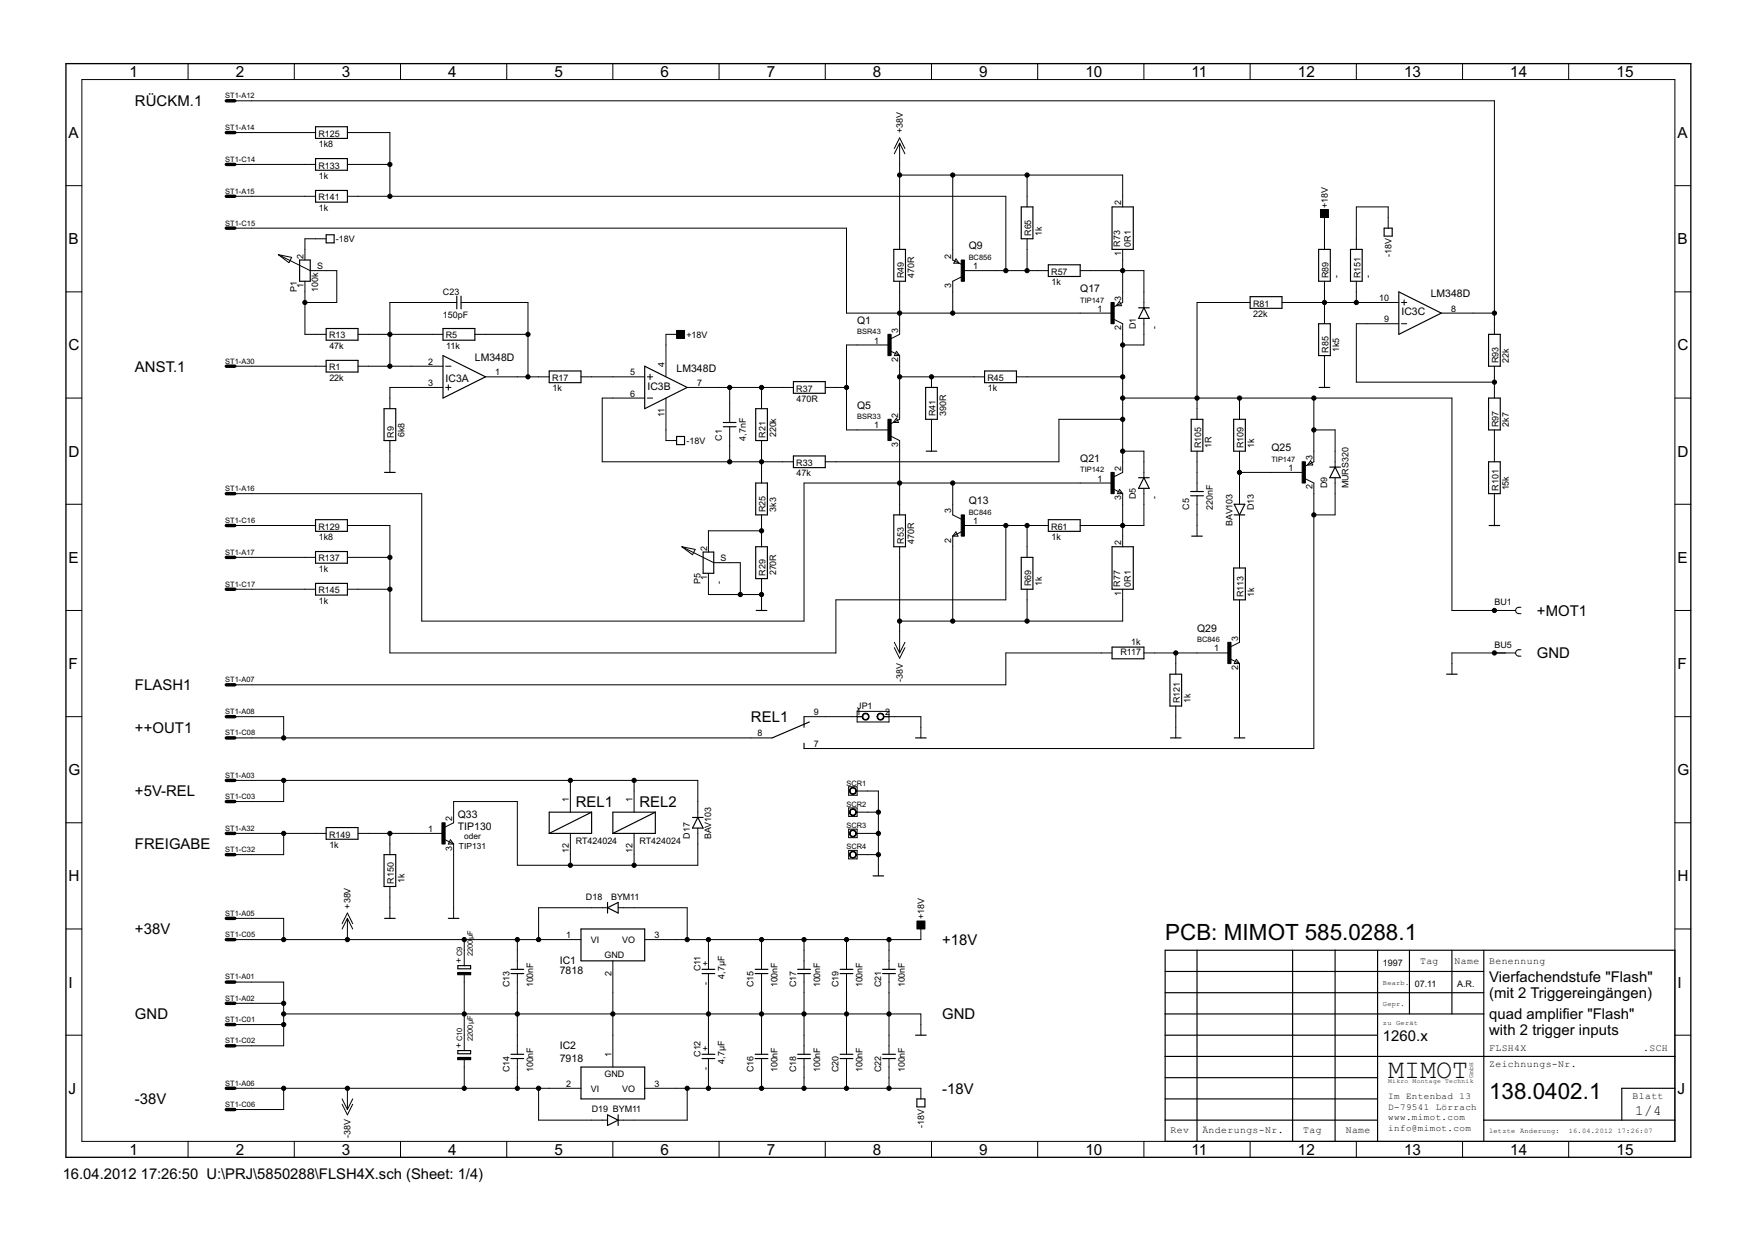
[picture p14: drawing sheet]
<svg xmlns="http://www.w3.org/2000/svg" width="420mm" height="297mm" viewBox="0 0 420 297" stroke-linecap="round" stroke-linejoin="round" font-family="sans-serif">
<defs><g id="words">
<text font-size="7.2" x="332" y="257.7">MIMOT</text>
<g font-size="6">
<text x="278.6" y="224.7">PCB: MIMOT 585.0288.1</text>
<text x="356.1" y="262.8">138.0402.1</text>
</g>
<g font-size="4.1">
<text x="31" y="18.4">1</text>
<text x="56.4" y="18.4">2</text>
<text x="81.8" y="18.4">3</text>
<text x="107.2" y="18.4">4</text>
<text x="132.6" y="18.4">5</text>
<text x="158" y="18.4">6</text>
<text x="183.4" y="18.4">7</text>
<text x="208.8" y="18.4">8</text>
<text x="234.2" y="18.4">9</text>
<text x="259.6" y="18.4">10</text>
<text x="285" y="18.4">11</text>
<text x="310.3" y="18.4">12</text>
<text x="335.7" y="18.4">13</text>
<text x="361.1" y="18.4">14</text>
<text x="386.5" y="18.4">15</text>
<text x="16.4" y="33">A</text>
<text x="401.1" y="33">A</text>
<text x="16.4" y="58.4">B</text>
<text x="401.1" y="58.4">B</text>
<text x="16.4" y="83.8">C</text>
<text x="401.1" y="83.8">C</text>
<text x="16.4" y="109.2">D</text>
<text x="401.1" y="109.2">D</text>
<text x="16.4" y="134.6">E</text>
<text x="401.1" y="134.6">E</text>
<text x="16.4" y="160">F</text>
<text x="401.1" y="160">F</text>
<text x="16.4" y="185.4">G</text>
<text x="401.1" y="185.4">G</text>
<text x="16.4" y="210.8">H</text>
<text x="401.1" y="210.8">H</text>
<text x="16.4" y="236.2">I</text>
<text x="401.1" y="236.2">I</text>
<text x="16.4" y="261.6">J</text>
<text x="401.1" y="261.6">J</text>
<text x="31" y="276.2">1</text>
<text x="56.4" y="276.2">2</text>
<text x="81.8" y="276.2">3</text>
<text x="107.2" y="276.2">4</text>
<text x="132.6" y="276.2">5</text>
<text x="158" y="276.2">6</text>
<text x="183.4" y="276.2">7</text>
<text x="208.8" y="276.2">8</text>
<text x="234.2" y="276.2">9</text>
<text x="259.6" y="276.2">10</text>
<text x="285" y="276.2">11</text>
<text x="310.3" y="276.2">12</text>
<text x="335.7" y="276.2">13</text>
<text x="361.1" y="276.2">14</text>
<text x="386.5" y="276.2">15</text>
</g>
<g font-size="4">
<text x="32.3" y="25.4">RÜCKM.1</text>
<text x="32.3" y="88.9">ANST.1</text>
<text x="367.5" y="147.3">+MOT1</text>
<text x="367.5" y="157.4">GND</text>
<text x="32.3" y="165.1">FLASH1</text>
<text x="179.6" y="172.7">REL1</text>
<text x="32.3" y="175.2">++OUT1</text>
<text x="32.3" y="190.4">+5V-REL</text>
<text x="137.7" y="193">REL1</text>
<text x="152.9" y="193">REL2</text>
<text x="32.3" y="203.1">FREIGABE</text>
<text x="32.3" y="223.5">+38V</text>
<text x="225.3" y="226">+18V</text>
<text x="356.1" y="234.9">Vierfachendstufe &quot;Flash&quot;</text>
<text x="356.1" y="238.7">(mit 2 Triggereingängen)</text>
<text x="32.3" y="243.8">GND</text>
<text x="225.3" y="243.8">GND</text>
<text x="356.1" y="243.8">quad amplifier &quot;Flash&quot;</text>
<text x="330.7" y="248.9">1260.x</text>
<text x="356.1" y="247.6">with 2 trigger inputs</text>
<text x="225.3" y="261.6">-18V</text>
<text x="32.3" y="264.1">-38V</text>
<text x="15" y="282">16.04.2012 17:26:50 U:\PRJ\5850288\FLSH4X.sch (Sheet: 1/4)</text>
</g>
<text font-size="3.8" x="391" y="266.6">1/4</text>
<g font-size="2.8">
<text x="231.6" y="59.7">Q9</text>
<text x="258.3" y="69.8">Q17</text>
<text x="342.1" y="71.1">LM348D</text>
<text x="205" y="77.4">Q1</text>
<text x="335.1" y="75.4">IC3C</text>
<text x="113.6" y="86.3">LM348D</text>
<text x="161.8" y="88.9">LM348D</text>
<text x="106.6" y="91.4">IC3A</text>
<text x="154.8" y="93.2">IC3B</text>
<text x="205" y="97.7">Q5</text>
<text x="304" y="107.9">Q25</text>
<text x="258.3" y="110.4">Q21</text>
<text x="231.6" y="120.6">Q13</text>
<text x="286.3" y="151.1">Q29</text>
<text x="109.5" y="195.5">Q33</text>
<text x="109.5" y="198.6">TIP130</text>
<text x="133.9" y="233">7818</text>
<text x="133.9" y="230.4">IC1</text>
<text x="133.9" y="250.8">IC2</text>
<text x="133.9" y="253.9">7918</text>
</g>
<g font-size="2.6">
<text x="339.6" y="230.4">Tag</text>
<text x="347.8" y="230.4">Name</text>
<text x="356.1" y="230.4">Benennung</text>
<text x="356.1" y="251.4">FLSH4X</text>
<text x="392.9" y="251.4">.SCH</text>
<text x="356.1" y="255.2">Zeichnungs-Nr.</text>
<text x="390.4" y="262.8">Blatt</text>
<text x="279.9" y="271.1">Rev</text>
<text x="287.5" y="271.1">Änderungs-Nr.</text>
<text x="311.7" y="271.1">Tag</text>
<text x="321.8" y="271.1">Name</text>
</g>
<g font-size="2.5">
<text x="332" y="262.8">Im Entenbad 13</text>
<text x="332" y="265.4">D-79541 Lörrach</text>
<text x="332" y="267.9">www.mimot.com</text>
<text x="332" y="270.4">info@mimot.com</text>
</g>
<g font-size="2.4">
<text x="76.1" y="32.7">R125</text>
<text x="76.2" y="35.2">1k8</text>
<text x="215.9" y="31.9" transform="rotate(-90 215.9 31.9)">+38V</text>
<text x="76.1" y="40.3">R133</text>
<text x="76.1" y="47.9">R141</text>
<text x="76.2" y="42.8">1k</text>
<text x="76.2" y="50.4">1k</text>
<text x="268.1" y="49.1" transform="rotate(-90 268.1 49.1)">2</text>
<text x="317.5" y="49.7" transform="rotate(-90 317.5 49.7)">+18V</text>
<text x="80.3" y="57.9">-18V</text>
<text x="246.6" y="56.4" transform="rotate(-90 246.6 56.4)">R65</text>
<text x="249.1" y="56.4" transform="rotate(-90 249.1 56.4)">1k</text>
<text x="267.8" y="59" transform="rotate(-90 267.8 59)">R73</text>
<text x="270.4" y="59" transform="rotate(-90 270.4 59)">0R1</text>
<text x="72.6" y="61.8" transform="rotate(-90 72.6 61.8)">2</text>
<text x="75.8" y="64.4">S</text>
<text x="227.5" y="61.8" transform="rotate(-90 227.5 61.8)">2</text>
<text x="232.7" y="64.4">1</text>
<text x="251.4" y="65.7">R57</text>
<text x="268.1" y="61.2" transform="rotate(-90 268.1 61.2)">1</text>
<text x="332.7" y="61.4" transform="rotate(-90 332.7 61.4)">-18V</text>
<text x="71" y="69.8" transform="rotate(-90 71 69.8)">P1</text>
<text x="72.6" y="68.8" transform="rotate(-90 72.6 68.8)">1</text>
<text x="76.1" y="69.8" transform="rotate(-90 76.1 69.8)">100k</text>
<text x="105.9" y="70.4">C23</text>
<text x="216.1" y="66.6" transform="rotate(-90 216.1 66.6)">R49</text>
<text x="218.6" y="66.5" transform="rotate(-90 218.6 66.5)">470R</text>
<text x="227.5" y="68.8" transform="rotate(-90 227.5 68.8)">3</text>
<text x="251.5" y="68.2">1k</text>
<text x="268.1" y="72" transform="rotate(-90 268.1 72)">3</text>
<text x="317.7" y="66.6" transform="rotate(-90 317.7 66.6)">R89</text>
<text x="320.2" y="66.5" transform="rotate(-90 320.2 66.5)">-</text>
<text x="325.3" y="66.6" transform="rotate(-90 325.3 66.6)">R151</text>
<text x="327.8" y="66.5" transform="rotate(-90 327.8 66.5)">-</text>
<text x="329.8" y="72">10</text>
<text x="105.9" y="76.2">150pF</text>
<text x="262.4" y="74.5">1</text>
<text x="299.6" y="73.3">R81</text>
<text x="299.7" y="75.8">22k</text>
<text x="331" y="77.1">9</text>
<text x="347" y="74.5">8</text>
<text x="78.7" y="80.9">R13</text>
<text x="78.8" y="83.5">47k</text>
<text x="106.6" y="80.9">R5</text>
<text x="106.7" y="83.5">11k</text>
<text x="164.1" y="80.7">+18V</text>
<text x="209.1" y="82.2">1</text>
<text x="214.8" y="79.6" transform="rotate(-90 214.8 79.6)">3</text>
<text x="268.1" y="79" transform="rotate(-90 268.1 79)">2</text>
<text x="271.7" y="78.7" transform="rotate(-90 271.7 78.7)">D1</text>
<text x="276.7" y="78.7" transform="rotate(-90 276.7 78.7)">-</text>
<text x="78.7" y="88.6">R1</text>
<text x="102.4" y="87.2">2</text>
<text x="118.4" y="89.8">1</text>
<text x="150.7" y="89.8">5</text>
<text x="158.9" y="87.8" transform="rotate(-90 158.9 87.8)">4</text>
<text x="214.8" y="86.6" transform="rotate(-90 214.8 86.6)">2</text>
<text x="317.7" y="84.4" transform="rotate(-90 317.7 84.4)">R85</text>
<text x="320.2" y="84.3" transform="rotate(-90 320.2 84.3)">1k5</text>
<text x="358.3" y="86.9" transform="rotate(-90 358.3 86.9)">R93</text>
<text x="360.8" y="86.8" transform="rotate(-90 360.8 86.8)">22k</text>
<text x="78.8" y="91.1">22k</text>
<text x="102.4" y="92.3">3</text>
<text x="132" y="91.1">R17</text>
<text x="132.1" y="93.6">1k</text>
<text x="150.7" y="94.9">6</text>
<text x="166.7" y="92.3">7</text>
<text x="190.4" y="93.6">R37</text>
<text x="236.1" y="91.1">R45</text>
<text x="236.2" y="93.6">1k</text>
<text x="158.9" y="99.7" transform="rotate(-90 158.9 99.7)">11</text>
<text x="190.5" y="96.1">470R</text>
<text x="214.8" y="99.9" transform="rotate(-90 214.8 99.9)">2</text>
<text x="223.7" y="99.6" transform="rotate(-90 223.7 99.6)">R41</text>
<text x="226.2" y="99.5" transform="rotate(-90 226.2 99.5)">390R</text>
<text x="94.2" y="104.7" transform="rotate(-90 94.2 104.7)">R9</text>
<text x="96.7" y="104.6" transform="rotate(-90 96.7 104.6)">6k8</text>
<text x="164.1" y="106.1">-18V</text>
<text x="172.6" y="105.4" transform="rotate(-90 172.6 105.4)">C1</text>
<text x="178.3" y="105.4" transform="rotate(-90 178.3 105.4)">4,7nF</text>
<text x="183.1" y="104.7" transform="rotate(-90 183.1 104.7)">R21</text>
<text x="185.6" y="104.6" transform="rotate(-90 185.6 104.6)">220k</text>
<text x="209.1" y="102.5">1</text>
<text x="214.8" y="106.9" transform="rotate(-90 214.8 106.9)">3</text>
<text x="287.2" y="107.2" transform="rotate(-90 287.2 107.2)">R105</text>
<text x="289.7" y="107.1" transform="rotate(-90 289.7 107.1)">1R</text>
<text x="297.4" y="107.2" transform="rotate(-90 297.4 107.2)">R109</text>
<text x="299.9" y="107.1" transform="rotate(-90 299.9 107.1)">1k</text>
<text x="358.3" y="102.1" transform="rotate(-90 358.3 102.1)">R97</text>
<text x="360.8" y="102.1" transform="rotate(-90 360.8 102.1)">2k7</text>
<text x="190.4" y="111.4">R33</text>
<text x="190.5" y="113.9">47k</text>
<text x="268.1" y="112.6" transform="rotate(-90 268.1 112.6)">2</text>
<text x="308.1" y="112.6">1</text>
<text x="313.8" y="110.1" transform="rotate(-90 313.8 110.1)">3</text>
<text x="262.4" y="115.2">1</text>
<text x="268.1" y="119.6" transform="rotate(-90 268.1 119.6)">3</text>
<text x="271.7" y="119.3" transform="rotate(-90 271.7 119.3)">D5</text>
<text x="276.7" y="119.3" transform="rotate(-90 276.7 119.3)">-</text>
<text x="313.8" y="117.1" transform="rotate(-90 313.8 117.1)">2</text>
<text x="317.4" y="116.8" transform="rotate(-90 317.4 116.8)">D9</text>
<text x="322.4" y="116.8" transform="rotate(-90 322.4 116.8)">MURS320</text>
<text x="358.3" y="117.4" transform="rotate(-90 358.3 117.4)">R101</text>
<text x="360.8" y="117.3" transform="rotate(-90 360.8 117.3)">15k</text>
<text x="183.1" y="122.5" transform="rotate(-90 183.1 122.5)">R25</text>
<text x="185.6" y="122.4" transform="rotate(-90 185.6 122.4)">3k3</text>
<text x="227.5" y="122.8" transform="rotate(-90 227.5 122.8)">3</text>
<text x="232.7" y="125.3">1</text>
<text x="284.3" y="121.9" transform="rotate(-90 284.3 121.9)">C5</text>
<text x="290.1" y="121.9" transform="rotate(-90 290.1 121.9)">220nF</text>
<text x="294.8" y="125.7" transform="rotate(-90 294.8 125.7)">BAV103</text>
<text x="299.8" y="122" transform="rotate(-90 299.8 122)">D13</text>
<text x="76.1" y="126.7">R129</text>
<text x="76.2" y="129.2">1k8</text>
<text x="169.1" y="131.7" transform="rotate(-90 169.1 131.7)">2</text>
<text x="216.1" y="130.1" transform="rotate(-90 216.1 130.1)">R53</text>
<text x="218.6" y="130" transform="rotate(-90 218.6 130)">470R</text>
<text x="227.5" y="129.8" transform="rotate(-90 227.5 129.8)">2</text>
<text x="251.4" y="126.7">R61</text>
<text x="251.5" y="129.2">1k</text>
<text x="268.1" y="130.4" transform="rotate(-90 268.1 130.4)">2</text>
<text x="76.1" y="134.3">R137</text>
<text x="76.2" y="136.8">1k</text>
<text x="172.3" y="134.2">S</text>
<text x="183.1" y="137.7" transform="rotate(-90 183.1 137.7)">R29</text>
<text x="185.6" y="137.6" transform="rotate(-90 185.6 137.6)">270R</text>
<text x="76.1" y="141.9">R145</text>
<text x="167.5" y="139.7" transform="rotate(-90 167.5 139.7)">P5</text>
<text x="169.1" y="138.7" transform="rotate(-90 169.1 138.7)">1</text>
<text x="172.6" y="139.7" transform="rotate(-90 172.6 139.7)">-</text>
<text x="246.6" y="140.2" transform="rotate(-90 246.6 140.2)">R69</text>
<text x="249.1" y="140.2" transform="rotate(-90 249.1 140.2)">1k</text>
<text x="267.8" y="140.3" transform="rotate(-90 267.8 140.3)">R77</text>
<text x="268.1" y="142.5" transform="rotate(-90 268.1 142.5)">1</text>
<text x="270.4" y="140.3" transform="rotate(-90 270.4 140.3)">0R1</text>
<text x="297.4" y="142.8" transform="rotate(-90 297.4 142.8)">R113</text>
<text x="299.9" y="142.7" transform="rotate(-90 299.9 142.7)">1k</text>
<text x="76.2" y="144.4">1k</text>
<text x="357.4" y="144.7">BU1</text>
<text x="270.5" y="154.2">1k</text>
<text x="290.4" y="155.8">1</text>
<text x="296.1" y="153.3" transform="rotate(-90 296.1 153.3)">3</text>
<text x="357.4" y="154.9">BU5</text>
<text x="267.9" y="156.7">R117</text>
<text x="296.1" y="160.2" transform="rotate(-90 296.1 160.2)">2</text>
<text x="215.9" y="163" transform="rotate(-90 215.9 163)">-38V</text>
<text x="194.6" y="171">9</text>
<text x="204.7" y="171">1</text>
<text x="205" y="169.6">JP1</text>
<text x="211.7" y="171">2</text>
<text x="282.1" y="168.2" transform="rotate(-90 282.1 168.2)">R121</text>
<text x="284.7" y="168.1" transform="rotate(-90 284.7 168.1)">1k</text>
<text x="181.1" y="176.1">8</text>
<text x="194.6" y="178.7">7</text>
<text x="136.1" y="191.9" transform="rotate(-90 136.1 191.9)">1</text>
<text x="151.3" y="191.9" transform="rotate(-90 151.3 191.9)">1</text>
<text x="108.1" y="196.4" transform="rotate(-90 108.1 196.4)">2</text>
<text x="78.7" y="200.3">R149</text>
<text x="78.8" y="202.8">1k</text>
<text x="102.4" y="199">1</text>
<text x="108.1" y="203.4" transform="rotate(-90 108.1 203.4)">3</text>
<text x="137.7" y="201.9">RT424024</text>
<text x="152.9" y="201.9">RT424024</text>
<text x="165" y="200.6" transform="rotate(-90 165 200.6)">D17</text>
<text x="170.1" y="200.6" transform="rotate(-90 170.1 200.6)">BAV103</text>
<text x="136.1" y="204" transform="rotate(-90 136.1 204)">12</text>
<text x="151.3" y="204" transform="rotate(-90 151.3 204)">12</text>
<text x="94.2" y="211.3" transform="rotate(-90 94.2 211.3)">R150</text>
<text x="96.7" y="211.3" transform="rotate(-90 96.7 211.3)">1k</text>
<text x="140.1" y="215.2">D18</text>
<text x="146.1" y="215.2">BYM11</text>
<text x="83.8" y="217.3" transform="rotate(-90 83.8 217.3)">+38V</text>
<text x="221" y="219.9" transform="rotate(-90 221 219.9)">+18V</text>
<text x="135.4" y="224.4">1</text>
<text x="141.3" y="225.5">VI</text>
<text x="148.8" y="225.5">VO</text>
<text x="156.5" y="224.4">3</text>
<text x="110.4" y="230.3" transform="rotate(-90 110.4 230.3)">+</text>
<text x="144.5" y="229">GND</text>
<text x="146.2" y="233.3" transform="rotate(-90 146.2 233.3)">2</text>
<text x="167.5" y="232.3" transform="rotate(-90 167.5 232.3)">C11</text>
<text x="169.4" y="231.1" transform="rotate(-90 169.4 231.1)">+</text>
<text x="330.7" y="231.1">1997</text>
<text x="121.8" y="236.2" transform="rotate(-90 121.8 236.2)">C13</text>
<text x="127.5" y="236.2" transform="rotate(-90 127.5 236.2)">100nF</text>
<text x="169.4" y="235.6" transform="rotate(-90 169.4 235.6)">-</text>
<text x="173.2" y="234" transform="rotate(-90 173.2 234)">4,7µF</text>
<text x="180.2" y="236.2" transform="rotate(-90 180.2 236.2)">C15</text>
<text x="185.9" y="236.2" transform="rotate(-90 185.9 236.2)">100nF</text>
<text x="190.4" y="236.2" transform="rotate(-90 190.4 236.2)">C17</text>
<text x="196.1" y="236.2" transform="rotate(-90 196.1 236.2)">100nF</text>
<text x="200.5" y="236.2" transform="rotate(-90 200.5 236.2)">C19</text>
<text x="206.3" y="236.2" transform="rotate(-90 206.3 236.2)">100nF</text>
<text x="210.7" y="236.2" transform="rotate(-90 210.7 236.2)">C21</text>
<text x="216.4" y="236.2" transform="rotate(-90 216.4 236.2)">100nF</text>
<text x="338.3" y="236.2">07.11</text>
<text x="348.5" y="236.2">A.R.</text>
<text x="110.4" y="250.6" transform="rotate(-90 110.4 250.6)">+</text>
<text x="169.4" y="251.4" transform="rotate(-90 169.4 251.4)">+</text>
<text x="121.8" y="256.5" transform="rotate(-90 121.8 256.5)">C14</text>
<text x="127.5" y="256.5" transform="rotate(-90 127.5 256.5)">100nF</text>
<text x="144.5" y="257.5">GND</text>
<text x="146.2" y="252.9" transform="rotate(-90 146.2 252.9)">1</text>
<text x="167.5" y="252.8" transform="rotate(-90 167.5 252.8)">C12</text>
<text x="169.4" y="255.9" transform="rotate(-90 169.4 255.9)">-</text>
<text x="173.2" y="254.4" transform="rotate(-90 173.2 254.4)">4,7µF</text>
<text x="180.2" y="256.5" transform="rotate(-90 180.2 256.5)">C16</text>
<text x="185.9" y="256.5" transform="rotate(-90 185.9 256.5)">100nF</text>
<text x="190.4" y="256.5" transform="rotate(-90 190.4 256.5)">C18</text>
<text x="196.1" y="256.5" transform="rotate(-90 196.1 256.5)">100nF</text>
<text x="200.5" y="256.5" transform="rotate(-90 200.5 256.5)">C20</text>
<text x="206.3" y="256.5" transform="rotate(-90 206.3 256.5)">100nF</text>
<text x="210.7" y="256.5" transform="rotate(-90 210.7 256.5)">C22</text>
<text x="216.4" y="256.5" transform="rotate(-90 216.4 256.5)">100nF</text>
<text x="135.4" y="259.9">2</text>
<text x="141.3" y="261">VI</text>
<text x="148.8" y="261">VO</text>
<text x="156.5" y="259.9">3</text>
<text x="141.5" y="266">D19 BYM11</text>
<text x="221" y="269.7" transform="rotate(-90 221 269.7)">-18V</text>
<text x="83.8" y="272.2" transform="rotate(-90 83.8 272.2)">-38V</text>
</g>
<g font-size="2.2">
<text x="109.7" y="203.1">TIP131</text>
<text x="111" y="200.6">oder</text>
</g>
<g font-size="2">
<text x="53.9" y="23.5">ST1-A12</text>
<text x="53.9" y="31.1">ST1-A14</text>
<text x="53.9" y="38.7">ST1-C14</text>
<text x="53.9" y="46.3">ST1-A15</text>
<text x="53.9" y="53.9">ST1-C15</text>
<text x="231.6" y="62.2">BC856</text>
<text x="258.3" y="72.4">TIP147</text>
<text x="205" y="80">BSR43</text>
<text x="53.9" y="87">ST1-A30</text>
<text x="205" y="100.3">BSR33</text>
<text x="258.3" y="113">TIP142</text>
<text x="304" y="110.4">TIP147</text>
<text x="53.9" y="117.4">ST1-A16</text>
<text x="53.9" y="125.1">ST1-C16</text>
<text x="231.6" y="123.1">BC846</text>
<text x="53.9" y="132.7">ST1-A17</text>
<text x="53.9" y="140.3">ST1-C17</text>
<text x="286.3" y="153.6">BC846</text>
<text x="53.9" y="163.1">ST1-A07</text>
<text x="53.9" y="170.8">ST1-A08</text>
<text x="53.9" y="175.8">ST1-C08</text>
<text x="53.9" y="186">ST1-A03</text>
<text x="53.9" y="191.1">ST1-C03</text>
<text x="202.4" y="187.9">SCR1</text>
<text x="202.4" y="193">SCR2</text>
<text x="53.9" y="198.7">ST1-A32</text>
<text x="53.9" y="203.8">ST1-C32</text>
<text x="202.4" y="198.1">SCR3</text>
<text x="202.4" y="203.1">SCR4</text>
<text x="53.9" y="219">ST1-A05</text>
<text x="53.9" y="224.1">ST1-C05</text>
<text x="110.5" y="228.7" transform="rotate(-90 110.5 228.7)">C9</text>
<text x="113.1" y="228.7" transform="rotate(-90 113.1 228.7)">2200µF</text>
<text x="53.9" y="234.3">ST1-A01</text>
<text x="53.9" y="239.3">ST1-A02</text>
<text x="53.9" y="244.4">ST1-C01</text>
<text x="53.9" y="249.5">ST1-C02</text>
<text x="110.5" y="249" transform="rotate(-90 110.5 249)">C10</text>
<text x="113.1" y="249" transform="rotate(-90 113.1 249)">2200µF</text>
<text x="53.9" y="259.7">ST1-A06</text>
<text x="53.9" y="264.7">ST1-C06</text>
</g>
<g font-size="1.9">
<text x="330.7" y="235.5">Bearb.</text>
<text x="330.7" y="240.6">Gepr.</text>
<text x="330.7" y="245">zu Gerät</text>
<text x="356.1" y="271.1">letzte Änderung:</text>
<text x="375.1" y="271.1">16.04.2012 17:26:07</text>
</g>
<g font-size="1.7">
<text x="352.3" y="257.9" transform="rotate(-90 352.3 257.9)">GmbH</text>
<text x="332" y="259">Mikro Montage Technik</text>
</g>
</g></defs>
<g fill="#000" stroke="#000" stroke-width=".24">
<path d="M19.6 19v254zM45 15.2v3.8zM70.4 15.2v3.8zM95.8 15.2v3.8zM121.2 15.2v3.8zM146.6 15.2v3.8zM172 15.2v3.8zM197.4 15.2v3.8zM222.7 15.2v3.8zM248.1 15.2v3.8zM273.5 15.2v3.8zM298.9 15.2v3.8z"/>
<path d="M324.3 15.2v3.8zM349.7 15.2v3.8zM375.1 15.2v3.8zM19.6 19h380.9zM55.1 24.1h5.1zM55.1 31.7h5.1zM55.1 39.3h5.1zM60.2 31.7h12.7zM60.2 39.3h12.7zM60.2 24.1h297.2zM72.9 31.7h2.6zM72.9 39.3h2.6z"/>
<path d="M83.1 31.7h2.5zM83.1 39.3h2.5zM85.6 31.7h7.6zM85.6 39.3h7.6zM93.2 31.7v7.6zM93.2 39.3v7.6zM215.1 34.2v5.1zM215.1 33l-1.2 2.5zM215.1 33l1.3 2.5zM215.1 34.2l-1.2 2.6zM215.1 34.2l1.3 2.6zM357.4 24.1v50.8z"/>
<path d="M15.8 44.4h3.8zM55.1 46.9h5.1zM55.1 54.6h5.1zM60.2 46.9h12.7zM72.9 59.6v2.6zM72.9 46.9h2.6zM72.9 57.1v2.5zM72.9 57.1h2.6zM75.5 57.1h2.5zM83.1 46.9h2.5zM85.6 46.9h7.6zM93.2 46.9h147.3z"/>
<path d="M60.2 54.6h142.2zM215.1 57.1v2.5zM215.1 41.9v15.2zM215.1 41.9h12.7zM215.1 39.3v2.6zM227.8 59.6v2.6zM227.8 41.9v17.7zM227.8 41.9h17.8zM240.5 46.9v17.8zM245.6 46.9v2.6zM245.6 57.1v2.5zM245.6 59.6v5.1z"/>
<path d="M245.6 41.9h22.9zM245.6 41.9v5zM268.5 46.9v2.6zM268.5 41.9v5zM316.7 57.1v2.5zM316.7 52v2.6zM316.7 54.6v2.5zM324.3 57.1v2.5zM324.3 49.5v7.6zM324.3 49.5h7.7zM332 52v2.6zM332 49.5v2.5z"/>
<path d="M400.5 44.4h3.8zM15.8 69.8h3.8zM66.6 60.9l3.1 .7zM66.6 60.9l2.5 1.9zM69.7 61.6l-.6 1.2zM72.9 67.3v2.5zM72.9 72.3v7.7zM72.9 69.8v2.5zM66.6 60.9l7.6 3.8zM74.2 64.7h1.3zM75.5 80h2.5zM72.9 80h2.6z"/>
<path d="M75.5 64.7h2.5zM78 64.7h2.5zM80.5 64.7v7.6zM72.9 72.3h7.6zM85.6 80h2.6zM93.2 80v7.6zM88.2 80h5zM93.2 72.3v7.7zM103.4 80h2.5zM93.2 80h10.2zM104.7 72.3h2.5zM93.2 72.3h11.5z"/>
<path d="M107.2 72.3h2zM110.3 72.3h2zM112.3 72.3h2.5zM114.8 72.3h11.5zM113.6 80h2.5zM116.1 80h10.2zM126.3 72.3v7.7zM159.3 80h2.5zM159.3 80v2.5zM202.4 54.6v20.3zM215.1 67.3v2.5zM215.1 77.4v2.6z"/>
<path d="M213.1 81l2-1zM215.1 74.9v2.5zM215.1 69.8v5.1zM215.1 74.9h12.7zM202.4 74.9h12.7zM227.8 67.3v2.5zM227.8 62.2l2.1 1zM227.8 67.3l2.1-1.1zM227.8 74.9h30.5zM227.8 69.8v5.1zM228.6 61.9l-.5 1zM228.6 61.9l.8 1z"/>
<path d="M228.1 62.9h1.3zM230.4 64.7h7.6zM238 64.7h2.5zM240.5 64.7h5.1zM248.1 64.7h2.6zM245.6 64.7h2.5zM258.3 74.9h7.6zM258.3 64.7h2.5zM266.9 73.1h1.3zM267.7 72.1l-.8 1zM267.7 72.1l.5 1zM268.5 69.8v2.5z"/>
<path d="M268.5 77.4v2.6zM266.4 73.4l2.1-1.1zM266.4 76.4l2.1 1zM268.5 59.6v2.6zM268.5 64.7v5.1zM268.5 62.2v2.5zM260.8 64.7h7.7zM268.5 64.7h5zM273.5 77.4v2.6zM273.5 69.8v2.5zM273.5 72.3v1.3zM273.5 76.2v1.2z"/>
<path d="M273.5 64.7v5.1zM286.2 72.3v22.9zM296.4 72.3h2.5zM286.2 72.3h10.2zM306.6 72.3h2.5zM309.1 72.3h7.6zM316.7 74.9v2.5zM316.7 67.3v2.5zM316.7 72.3v2.6zM316.7 69.8v2.5zM324.3 67.3v2.5zM324.3 77.4h2.6z"/>
<path d="M316.7 72.3h7.6zM324.3 69.8v2.5zM326.9 77.4h7.6zM326.9 72.3h7.6zM324.3 72.3h2.6zM335.1 72.3h1.3zM335.1 77.4h1.3zM335.8 71.7v1.3zM344.7 74.9h7.6zM357.4 77.4v2.6zM357.4 74.9v2.5zM352.3 74.9h5.1z"/>
<path d="M400.5 69.8h3.8zM15.8 95.2h3.8zM55.1 87.6h5.1zM75.5 87.6h2.5zM60.2 87.6h15.3zM85.6 87.6h2.6zM93.2 95.2v2.5zM93.2 92.7v2.5zM93.2 87.6h5.1zM88.2 87.6h5zM98.3 87.6h7.6zM98.3 92.7h7.6z"/>
<path d="M93.2 92.7h5.1zM106.6 92.7h1.2zM106.6 87.6h1.2zM107.2 92v1.3zM116.1 90.1h7.6zM126.3 80v10.1zM123.7 90.1h2.6zM126.3 90.1h2.5zM128.8 90.1h2.5zM138.9 90.1h2.6zM144 95.2h2.6zM146.6 95.2h7.6z"/>
<path d="M146.6 90.1h7.6zM141.5 90.1h5.1zM154.8 90.1h1.3zM154.8 95.2h1.3zM155.4 89.5v1.3zM159.3 82.5v7.6zM164.3 92.7h7.7zM172 92.7h2.5zM174.5 96.5v2.5zM174.5 99v2zM174.5 92.7h7.6zM174.5 92.7v3.8z"/>
<path d="M182.1 95.2v2.5zM182.1 92.7h5.1zM182.1 92.7v2.5zM187.2 92.7h2.5zM197.4 92.7h2.5zM202.4 82.5v10.2zM202.4 92.7v10.1zM199.9 92.7h2.5zM205 82.5h7.6zM202.4 82.5h2.6zM214.4 84l-.5 1zM214.4 84l.7 1z"/>
<path d="M215.1 85v2.6zM213.1 84l2 1zM213.9 85h1.2zM215.1 97.7v2.6zM215.1 90.1v7.6zM215.1 87.6v2.5zM215.1 90.1h7.6zM222.7 90.1v2.6zM222.7 90.1h10.2zM232.9 90.1h2.5zM243.1 90.1h2.5zM245.6 90.1h22.9z"/>
<path d="M268.5 90.1v5.1zM268.5 82.5v7.6zM268.5 80v2.5zM268.5 95.2h17.7zM268.5 82.5h5zM273.5 80v2.5zM286.2 97.7v2.6zM286.2 95.2v2.5zM286.2 95.2h10.2zM296.4 97.7v2.6zM296.4 95.2h17.8zM296.4 95.2v2.5z"/>
<path d="M314.2 95.2v7.6zM314.2 95.2h33zM316.7 85v2.6zM316.7 90.1v2.6zM316.7 87.6v2.5zM324.3 77.4v14zM347.2 95.2v50.8zM357.4 87.6v2.5zM357.4 92.7v2.5zM357.4 90.1v1.3zM357.4 91.4v1.3zM324.3 91.4h33.1z"/>
<path d="M400.5 95.2h3.8zM55.1 118.1h5.1zM93.2 105.4v2.5zM93.2 110.4v2.6zM93.2 107.9v2.5zM60.2 118.1h40.7zM144 95.2v15.2zM159.3 95.2v7.6zM159.3 105.4h2.5zM159.3 102.8v2.6zM174.5 104.1v2.5zM174.5 102.1v2z"/>
<path d="M174.5 110.4h7.6zM144 110.4h30.5zM174.5 106.6v3.8zM182.1 105.4v2.5zM182.1 113v2.5zM182.1 110.4h5.1zM182.1 107.9v2.5zM182.1 110.4v2.6zM187.2 110.4h2.5zM192.3 115.5v33zM197.4 110.4h2.5zM199.9 110.4h53.3z"/>
<path d="M202.4 102.8h2.6zM205 102.8h7.6zM213.6 101h1.3zM214.4 100l-.8 1zM214.4 100l.5 1zM215.1 105.4v2.5zM213.1 101.3l2-1zM213.1 104.3l2 1.1zM215.1 107.9v7.6zM192.3 115.5h22.8zM222.7 100.3v2.5zM222.7 105.4v2.5z"/>
<path d="M222.7 102.8v2.6zM215.1 115.5h12.7zM253.2 100.3v10.1zM253.2 100.3h15.3zM258.3 115.5h7.6zM227.8 115.5h30.5zM267.7 117l-.5 1.1zM267.7 117l.8 1.1zM268.5 110.4v2.6zM266.4 114l2.1-1zM266.4 117l2.1 1.1zM267.2 118.1h1.3z"/>
<path d="M268.5 107.9v2.5zM268.5 100.3v7.6zM268.5 95.2v5.1zM273.5 110.4v2.6zM273.5 113v1.3zM273.5 116.8v1.3zM273.5 107.9v2.5zM268.5 107.9h5zM286.2 107.9v2.5zM286.2 113v2.5zM286.2 115.5v2.1zM286.2 110.4v2.6z"/>
<path d="M296.4 107.9v2.5zM296.4 116.8v2.5zM296.4 119.3v1.3zM296.4 110.4v2.6zM296.4 113v3.8zM296.4 113h7.6zM304 113h7.6zM312.7 111.2h1.2zM313.4 110.2l-.7 1zM313.4 110.2l.5 1zM314.2 107.9v2.5zM314.2 115.5v2.6z"/>
<path d="M312.2 111.5l2-1.1zM312.2 114.5l2 1zM314.2 102.8h5.1zM314.2 102.8v5.1zM314.2 118.1v5zM319.3 115.5v2.6zM319.3 107.9v2.5zM319.3 110.4v1.3zM319.3 114.3v1.2zM319.3 102.8v5.1zM357.4 102.8v2.6zM357.4 107.9v2.5z"/>
<path d="M357.4 105.4v2.5zM15.8 120.6h3.8zM55.1 133.3h5.1zM55.1 125.7h5.1zM60.2 133.3h12.7zM72.9 133.3h2.6zM72.9 125.7h2.6zM60.2 125.7h12.7zM83.1 133.3h2.5zM83.1 125.7h2.5zM85.6 133.3h7.6zM93.2 125.7v7.6z"/>
<path d="M85.6 125.7h7.6zM163.1 130.8l3.1 .6zM163.1 130.8l2.5 1.9zM166.2 131.4l-.6 1.3zM169.4 137.1v2.6zM169.4 129.5v2.5zM169.4 139.7v2.5zM169.4 127v2.5zM163.1 130.8l7.6 3.8zM170.7 134.6h1.3zM172 134.6h2.5zM174.5 134.6h2.5z"/>
<path d="M182.1 123.1v2.6zM182.1 128.2v2.6zM182.1 127v1.2zM182.1 125.7v1.3zM169.4 127h12.7zM215.1 120.6v2.5zM215.1 130.8v2.5zM215.1 115.5v5.1zM227.8 128.2v2.6zM227.8 120.6v2.5zM227.8 123.1l2.1 1.1zM227.8 128.2l2.1-1z"/>
<path d="M227.8 128.2h1.3zM227.8 115.5v5.1zM227.8 130.8v17.7zM228.6 127.2l-.8 1zM228.6 127.2l.5 1zM230.4 125.7h7.6zM238 125.7h2.5zM240.5 125.7h5.1zM240.5 125.7v17.8zM245.6 130.8v2.5zM245.6 125.7h2.5zM245.6 125.7v5.1z"/>
<path d="M248.1 125.7h2.6zM258.3 125.7h2.5zM268.5 118.1v2.5zM268.5 128.2v2.6zM268.5 120.6v5.1zM268.5 125.7v2.5zM260.8 125.7h7.7zM268.5 125.7h5zM273.5 118.1v2.5zM273.5 120.6v5.1zM286.2 120.6v2.5zM286.2 118.6v2z"/>
<path d="M286.2 125.7v2.5zM286.2 123.1v2.6zM296.4 133.3v2.5zM296.4 124.4v2.6zM296.4 123.1v1.3zM296.4 127v6.3zM314.2 123.1h5.1zM314.2 123.1v55.9zM319.3 118.1v5zM357.4 118.1v2.5zM357.4 123.1v2.6zM357.4 120.6v2.5z"/>
<path d="M400.5 120.6h3.8zM15.8 146h3.8zM55.1 140.9h5.1zM72.9 140.9h2.6zM60.2 140.9h12.7zM83.1 140.9h2.5zM85.6 140.9h7.6zM93.2 140.9v15.3zM93.2 133.3v7.6zM100.9 118.1v30.4zM169.4 142.2h7.6zM177 142.2h5.1z"/>
<path d="M177 134.6v7.6zM182.1 138.4v2.5zM182.1 143.5v2.5zM182.1 142.2v1.3zM182.1 140.9v1.3zM100.9 148.5h91.4zM199.9 143.5v12.7zM93.2 156.2h106.7zM215.1 151.1v5.1zM216.4 154.9l-1.3 2.5zM213.9 154.9l1.2 2.5zM216.4 153.6l-1.3 2.6z"/>
<path d="M213.9 153.6l1.2 2.6zM215.1 133.3v15.2zM215.1 148.5v2.6zM227.8 148.5h17.8zM215.1 148.5h12.7zM199.9 143.5h40.6zM240.5 156.2v7.6zM245.6 140.9v2.6zM245.6 148.5h22.9zM245.6 143.5v5zM263.4 156.2h2.5zM240.5 156.2h22.9z"/>
<path d="M268.5 140.9v2.6zM268.5 143.5v5zM273.5 156.2h2.6zM281.2 158.7v2.5zM276.1 156.2h5.1zM281.2 156.2v2.5zM286.2 156.2h7.7zM281.2 156.2h5zM295.6 157.7l-.5 1zM295.6 157.7l.8 1zM296.4 143.5v2.5zM296.4 151.1v2.5z"/>
<path d="M294.4 154.6l2-1zM294.4 157.7l2 1zM295.1 158.7h1.3zM296.4 146v5.1zM347.2 158.7v2.5zM347.2 156.2v2.5zM347.2 146h10.2zM357.4 156.2h2.5zM357.4 146h2.5zM347.2 156.2h10.2zM359.9 156.2h2.5zM359.9 146h2.5z"/>
<path d="M363.2 155.4h.5zM363.2 156.9h.5zM363.2 145.2h.5zM363.2 146.8h.5zM400.5 146h3.8zM15.8 171.4h3.8zM55.1 163.8h5.1zM55.1 171.4h5.1zM55.1 176.5h5.1zM60.2 171.4h7.6zM60.2 176.5h7.6zM67.8 171.4v5.1z"/>
<path d="M179.6 176.5h5.1zM67.8 176.5h111.8zM192.3 179h5.1zM192.3 171.4h5.1zM197.4 179h116.8zM197.4 171.4h6.3zM203.7 171.4h2.5zM205 171.4v1.3zM205 170.1v1.3zM205 170.1h7.6zM205 171.4h1.2zM212.6 170.1v1.3z"/>
<path d="M212.6 171.4v1.3zM205 172.7h7.6zM211.3 171.4h1.3zM211.3 171.4h2.6zM213.9 171.4h6.3zM220.2 173.9v2.6zM220.2 171.4v2.5zM60.2 163.8h180.3zM281.2 168.9v2.5zM281.2 173.9v2.6zM281.2 171.4v2.5zM296.4 173.9v2.6z"/>
<path d="M296.4 158.7v2.5zM296.4 161.2v12.7zM400.5 171.4h3.8zM15.8 196.8h3.8zM55.1 186.6h5.1zM55.1 191.7h5.1zM55.1 199.3h5.1zM60.2 191.7h7.6zM60.2 199.3h7.6zM60.2 186.6h7.6zM67.8 186.6v5.1zM67.8 199.3h7.7z"/>
<path d="M75.5 199.3h2.5zM85.6 199.3h2.6zM88.2 199.3h5zM93.2 199.3v2.6zM98.3 199.3h7.6zM93.2 199.3h5.1zM108.5 194.2v2.6zM106.4 197.8l2.1-1zM108.5 191.7v2.5zM108.5 191.7h15.2zM136.4 189.2v5zM136.4 186.6v2.6z"/>
<path d="M67.8 186.6h68.6zM151.6 189.2v5zM151.6 186.6v2.6zM136.4 186.6h15.2zM166.9 191.7v2.5zM166.9 194.2v1.3zM166.9 198v1.3zM166.9 186.6v5.1zM151.6 186.6h15.3zM202.9 188.2v2zM202.9 190.2h2.1zM202.9 193.2v2.1z"/>
<path d="M202.9 195.3h2.1zM202.9 198.3v2zM202.9 188.2h2.1zM205 188.2v2zM202.9 193.2h2.1zM205 193.2v2.1zM202.9 198.3h2.1zM205 189.2h2.5zM205 194.2h2.5zM205 199.3h2.5zM207.5 199.3h2.6zM207.5 194.2h2.6z"/>
<path d="M207.5 189.2h2.6zM210.1 199.3v5.1zM210.1 194.2v5.1zM210.1 189.2v5zM400.5 196.8h3.8zM55.1 219.6h5.1zM55.1 204.4h5.1zM60.2 219.6h7.6zM60.2 204.4h7.6zM67.8 219.6v5.1zM67.8 199.3v5.1zM83.1 218.4l-1.3 2.5z"/>
<path d="M83.1 218.4l1.2 2.5zM83.1 219.6l-1.3 2.6zM83.1 219.6l1.2 2.6zM93.2 201.9v2.5zM93.2 212v2.6zM93.2 217.1v2.5zM93.2 214.6v2.5zM107.7 200.8l-.5 1.1zM107.7 200.8l.8 1.1zM108.5 217.1v2.5zM108.5 201.9v2.5zM106.4 200.8l2.1 1.1z"/>
<path d="M107.2 201.9h1.3zM108.5 204.4v12.7zM123.7 191.7v15.2zM128.8 217.1v7.6zM136.4 199.3v5.1zM136.4 204.4v2.5zM123.7 206.9h12.7zM141.5 217.1h2.5zM128.8 217.1h12.7zM144 217.1h1.3zM147.8 217.1h1.3zM151.6 199.3v5.1z"/>
<path d="M149.1 217.1h2.5zM151.6 204.4v2.5zM136.4 206.9h15.2zM151.6 217.1h12.7zM164.3 217.1v7.6zM166.9 199.3v2.6zM166.9 201.9v5zM151.6 206.9h15.3zM202.9 200.3h2.1zM202.9 203.4v2zM202.9 205.4h2.1zM205 198.3v2z"/>
<path d="M202.9 203.4h2.1zM205 203.4v2zM205 204.4h2.5zM207.5 204.4h2.6zM210.1 206.9v2.6zM210.1 204.4v2.5zM15.8 222.2h3.8zM55.1 234.9h5.1zM55.1 240h5.1zM55.1 224.7h5.1zM60.2 240h7.6zM60.2 224.7h7.6z"/>
<path d="M67.8 234.9v5.1zM60.2 234.9h7.6zM67.8 224.7h15.3zM83.1 219.6v5.1zM111 232.8v2.1zM111 227.3v3.6zM83.1 224.7h27.9zM111 224.7v2.6zM123.7 234.9v2.5zM123.7 227.3v2.5zM123.7 232.8v2.1zM123.7 229.8v2z"/>
<path d="M111 224.7h12.7zM123.7 224.7v2.6zM123.7 224.7h5.1zM131.3 224.7h7.6zM128.8 224.7h2.5zM146.6 229.8v7.6zM146.6 237.4v5.1zM154.2 224.7h7.6zM161.8 224.7h2.5zM164.3 224.7h5.1zM169.4 227.3v2.5zM169.4 234.9v2.5z"/>
<path d="M169.4 229.8v2zM169.4 232.8v2.1zM169.4 224.7v2.6zM169.4 224.7h12.7zM182.1 234.9v2.5zM182.1 227.3v2.5zM182.1 232.8v2.1zM182.1 229.8v2zM182.1 224.7v2.6zM182.1 224.7h10.2zM192.3 234.9v2.5zM192.3 227.3v2.5z"/>
<path d="M192.3 232.8v2.1zM192.3 229.8v2zM192.3 224.7v2.6zM192.3 224.7h10.1zM202.4 234.9v2.5zM202.4 227.3v2.5zM202.4 232.8v2.1zM202.4 229.8v2zM202.4 224.7v2.6zM202.4 224.7h10.2zM212.6 234.9v2.5zM212.6 227.3v2.5z"/>
<path d="M212.6 232.8v2.1zM212.6 229.8v2zM212.6 224.7v2.6zM212.6 224.7h7.6zM220.2 222.2v2.5zM400.5 222.2h3.8zM15.8 247.6h3.8zM55.1 245h5.1zM55.1 250.1h5.1zM67.8 240v2.5zM67.8 242.5v2.5zM67.8 245v5.1z"/>
<path d="M60.2 250.1h7.6zM60.2 245h7.6zM111 253.2v2zM111 247.6v3.7zM111 234.9v7.6zM111 242.5v5.1zM67.8 242.5h43.2zM123.7 255.2v2.5zM123.7 247.6v2.5zM123.7 253.2v2zM123.7 250.1v2zM123.7 242.5v5.1z"/>
<path d="M123.7 237.4v5.1zM111 242.5h12.7zM146.6 247.6v7.6zM146.6 242.5v5.1zM123.7 242.5h22.9zM169.4 247.6v2.5zM169.4 255.2v2.5zM169.4 250.1v2zM169.4 253.2v2zM169.4 237.4v5.1zM146.6 242.5h22.8zM169.4 242.5v5.1z"/>
<path d="M182.1 255.2v2.5zM182.1 247.6v2.5zM182.1 253.2v2zM182.1 250.1v2zM182.1 237.4v5.1zM169.4 242.5h12.7zM182.1 242.5v5.1zM192.3 255.2v2.5zM192.3 247.6v2.5zM192.3 253.2v2zM192.3 250.1v2zM192.3 237.4v5.1z"/>
<path d="M182.1 242.5h10.2zM192.3 242.5v5.1zM202.4 255.2v2.5zM202.4 247.6v2.5zM202.4 253.2v2zM202.4 250.1v2zM202.4 237.4v5.1zM192.3 242.5h10.1zM202.4 242.5v5.1zM212.6 255.2v2.5zM212.6 247.6v2.5zM212.6 253.2v2z"/>
<path d="M212.6 250.1v2zM212.6 237.4v5.1zM202.4 242.5h10.2zM212.6 242.5v5.1zM220.2 245v2.6zM220.2 242.5v2.5zM212.6 242.5h7.6zM400.5 247.6h3.8zM19.6 273h380.9zM45 273v3.8zM55.1 260.3h5.1zM55.1 265.4h5.1z"/>
<path d="M60.2 260.3h7.6zM60.2 265.4h7.6zM67.8 260.3h15.3zM67.8 260.3v5.1zM70.4 273v3.8zM83.1 260.3v5.1zM84.3 264.1l-1.2 2.5zM81.8 264.1l1.3 2.5zM84.3 262.8l-1.2 2.6zM81.8 262.8l1.3 2.6zM83.1 260.3h27.9zM95.8 273v3.8z"/>
<path d="M111 260.3h12.7zM111 255.2v5.1zM121.2 273v3.8zM123.7 260.3h5.1zM123.7 257.7v2.6zM128.8 260.3h2.5zM128.8 260.3v7.6zM131.3 260.3h7.6zM141.5 267.9h2.5zM128.8 267.9h12.7zM144 267.9h1.3zM146.6 273v3.8z"/>
<path d="M147.8 267.9h1.3zM149.1 267.9h2.5zM151.6 267.9h12.7zM154.2 260.3h7.6zM161.8 260.3h2.5zM164.3 260.3h5.1zM164.3 260.3v7.6zM169.4 257.7v2.6zM169.4 260.3h12.7zM172 273v3.8zM182.1 257.7v2.6zM182.1 260.3h10.2z"/>
<path d="M192.3 257.7v2.6zM192.3 260.3h10.1zM197.4 273v3.8zM202.4 257.7v2.6zM202.4 260.3h10.2zM212.6 257.7v2.6zM212.6 260.3h7.6zM220.2 260.3v2.5zM222.7 273v3.8zM248.1 273v3.8zM273.5 273v3.8zM298.9 273v3.8z"/>
<path d="M324.3 273v3.8zM349.7 273v3.8zM375.1 273v3.8zM400.5 19v254z"/>
<path d="M206.3 170.9a.83 .83 0 0 1 1.4 0 .83 .83 0 0 1-.4 1.3 .83 .83 0 0 1-1.1-.8h.1a.68 .68 0 0 1 1-.7 .68 .68 0 0 1 .2 1.2 .68 .68 0 0 1-1.1-.3l-.2-.2z" fill-rule="evenodd"/>
<path d="M209.9 170.9a.83 .83 0 0 1 1.3 0 .83 .83 0 0 1-.4 1.3 .83 .83 0 0 1-1.1-.8h.2a.68 .68 0 0 1 .9-.7 .68 .68 0 0 1 .2 1.2 .68 .68 0 0 1-1.1-.3l-.2-.2z" fill-rule="evenodd"/>
<path d="M203.3 188.7a.83 .83 0 0 1 1.3 0 .83 .83 0 0 1-.4 1.2 .83 .83 0 0 1-1.1-.7h.2a.68 .68 0 0 1 .9-.7 .68 .68 0 0 1 .2 1.1 .68 .68 0 0 1-1.1-.2l-.2-.2z" fill-rule="evenodd"/>
<path d="M203.3 193.7a.83 .83 0 0 1 1.3 .1 .83 .83 0 0 1-.4 1.2 .83 .83 0 0 1-1.1-.8h.2a.68 .68 0 0 1 .9-.6 .68 .68 0 0 1 .2 1.1 .68 .68 0 0 1-1.1-.2l-.2-.3z" fill-rule="evenodd"/>
<path d="M203.3 198.8a.83 .83 0 0 1 1.3 0 .83 .83 0 0 1-.4 1.3 .83 .83 0 0 1-1.1-.8h.2a.68 .68 0 0 1 .9-.6 .68 .68 0 0 1 .2 1.1 .68 .68 0 0 1-1.1-.2l-.2-.3z" fill-rule="evenodd"/>
<path d="M203.3 203.9a.83 .83 0 0 1 1.3 0 .83 .83 0 0 1-.4 1.3 .83 .83 0 0 1-1.1-.8h.2a.68 .68 0 0 1 .9-.6 .68 .68 0 0 1 .2 1.1 .68 .68 0 0 1-1.1-.3l-.2-.2z" fill-rule="evenodd"/>
<circle cx="93.2" cy="39.3" r=".51"/>
<circle cx="93.2" cy="46.9" r=".51"/>
<circle cx="215.1" cy="41.9" r=".51"/>
<circle cx="227.8" cy="41.9" r=".51"/>
<circle cx="245.6" cy="41.9" r=".51"/>
<circle cx="72.9" cy="72.3" r=".51"/>
<circle cx="93.2" cy="80" r=".51"/>
<circle cx="126.3" cy="80" r=".51"/>
<circle cx="215.1" cy="74.9" r=".51"/>
<circle cx="227.8" cy="74.9" r=".51"/>
<circle cx="240.5" cy="64.7" r=".51"/>
<circle cx="245.6" cy="64.7" r=".51"/>
<circle cx="268.5" cy="64.7" r=".51"/>
<circle cx="316.7" cy="72.3" r=".51"/>
<circle cx="324.3" cy="72.3" r=".51"/>
<circle cx="357.4" cy="74.9" r=".51"/>
<circle cx="93.2" cy="87.6" r=".51"/>
<circle cx="126.3" cy="90.1" r=".51"/>
<circle cx="174.5" cy="92.7" r=".51"/>
<circle cx="182.1" cy="92.7" r=".51"/>
<circle cx="202.4" cy="92.7" r=".51"/>
<circle cx="215.1" cy="90.1" r=".51"/>
<circle cx="222.7" cy="90.1" r=".51"/>
<circle cx="268.5" cy="90.1" r=".51"/>
<circle cx="268.5" cy="82.5" r=".51"/>
<circle cx="268.5" cy="95.2" r=".51"/>
<circle cx="286.2" cy="95.2" r=".51"/>
<circle cx="296.4" cy="95.2" r=".51"/>
<circle cx="314.2" cy="95.2" r=".51"/>
<circle cx="357.4" cy="91.4" r=".51"/>
<circle cx="174.5" cy="110.4" r=".51"/>
<circle cx="182.1" cy="110.4" r=".51"/>
<circle cx="215.1" cy="115.5" r=".51"/>
<circle cx="227.8" cy="115.5" r=".51"/>
<circle cx="268.5" cy="107.9" r=".51"/>
<circle cx="268.5" cy="100.3" r=".51"/>
<circle cx="296.4" cy="113" r=".51"/>
<circle cx="314.2" cy="102.8" r=".51"/>
<circle cx="93.2" cy="133.3" r=".51"/>
<circle cx="182.1" cy="127" r=".51"/>
<circle cx="240.5" cy="125.7" r=".51"/>
<circle cx="245.6" cy="125.7" r=".51"/>
<circle cx="268.5" cy="125.7" r=".51"/>
<circle cx="314.2" cy="123.1" r=".51"/>
<circle cx="93.2" cy="140.9" r=".51"/>
<circle cx="177" cy="142.2" r=".51"/>
<circle cx="182.1" cy="142.2" r=".51"/>
<circle cx="215.1" cy="148.5" r=".51"/>
<circle cx="227.8" cy="148.5" r=".51"/>
<circle cx="245.6" cy="148.5" r=".51"/>
<circle cx="281.2" cy="156.2" r=".51"/>
<circle cx="357.4" cy="156.2" r=".51"/>
<circle cx="357.4" cy="146" r=".51"/>
<circle cx="67.8" cy="176.5" r=".51"/>
<circle cx="67.8" cy="199.3" r=".51"/>
<circle cx="67.8" cy="186.6" r=".51"/>
<circle cx="93.2" cy="199.3" r=".51"/>
<circle cx="136.4" cy="186.6" r=".51"/>
<circle cx="151.6" cy="186.6" r=".51"/>
<circle cx="210.1" cy="194.2" r=".51"/>
<circle cx="210.1" cy="199.3" r=".51"/>
<circle cx="136.4" cy="206.9" r=".51"/>
<circle cx="151.6" cy="206.9" r=".51"/>
<circle cx="210.1" cy="204.4" r=".51"/>
<circle cx="67.8" cy="240" r=".51"/>
<circle cx="67.8" cy="224.7" r=".51"/>
<circle cx="83.1" cy="224.7" r=".51"/>
<circle cx="111" cy="224.7" r=".51"/>
<circle cx="123.7" cy="224.7" r=".51"/>
<circle cx="128.8" cy="224.7" r=".51"/>
<circle cx="164.3" cy="224.7" r=".51"/>
<circle cx="169.4" cy="224.7" r=".51"/>
<circle cx="182.1" cy="224.7" r=".51"/>
<circle cx="192.3" cy="224.7" r=".51"/>
<circle cx="202.4" cy="224.7" r=".51"/>
<circle cx="212.6" cy="224.7" r=".51"/>
<circle cx="67.8" cy="245" r=".51"/>
<circle cx="67.8" cy="242.5" r=".51"/>
<circle cx="111" cy="242.5" r=".51"/>
<circle cx="123.7" cy="242.5" r=".51"/>
<circle cx="146.6" cy="242.5" r=".51"/>
<circle cx="169.4" cy="242.5" r=".51"/>
<circle cx="182.1" cy="242.5" r=".51"/>
<circle cx="192.3" cy="242.5" r=".51"/>
<circle cx="202.4" cy="242.5" r=".51"/>
<circle cx="212.6" cy="242.5" r=".51"/>
<circle cx="67.8" cy="260.3" r=".51"/>
<circle cx="83.1" cy="260.3" r=".51"/>
<circle cx="111" cy="260.3" r=".51"/>
<circle cx="123.7" cy="260.3" r=".51"/>
<circle cx="128.8" cy="260.3" r=".51"/>
<circle cx="164.3" cy="260.3" r=".51"/>
<circle cx="169.4" cy="260.3" r=".51"/>
<circle cx="182.1" cy="260.3" r=".51"/>
<circle cx="192.3" cy="260.3" r=".51"/>
<circle cx="202.4" cy="260.3" r=".51"/>
<circle cx="212.6" cy="260.3" r=".51"/>
</g>
<g fill="#000" stroke="#000" stroke-width=".28">
<path d="M75.5 33.1h7.6zM75.5 30.3v2.8zM83.1 30.3v2.8zM75.5 30.3h7.6zM75.5 37.9h7.6zM75.5 40.7h7.6zM75.5 37.9v2.8zM75.5 48.3h7.6zM75.5 45.5v2.8zM78 56.2v1.9zM78 58.1h1.9zM79.9 56.2v1.9z"/>
<path d="M78 56.2h1.9zM83.1 37.9v2.8zM83.1 45.5v2.8zM75.5 45.5h7.6zM213.7 59.6v7.7zM213.7 59.6h2.8zM244.2 49.5v7.6zM247 49.5v7.6zM244.2 49.5h2.8zM244.2 57.1h2.8zM265.9 49.5v10.1zM265.9 49.5h5.1z"/>
<path d="M271 49.5v10.1zM265.9 59.6h5.1zM315.3 59.6v7.7zM315.3 59.6h2.8zM322.9 59.6v7.7zM322.9 59.6h2.8zM331 54.6v1.9zM331 56.5h1.9zM331 54.6h1.9zM332.9 54.6v1.9zM71.6 67.3h2.6zM71.6 62.2v5.1z"/>
<path d="M71.6 62.2h2.6zM74.2 64.7v2.6zM74.2 62.2v2.5zM78 78.6h7.6zM109.2 70.8v3.1zM110.3 70.8v3.1zM105.9 78.6h7.7zM216.5 59.6v7.7zM213.7 67.3h2.8zM250.7 66.1h7.6zM250.7 63.3v2.8zM258.3 63.3v2.8z"/>
<path d="M250.7 63.3h7.6zM272.3 73.6h1.2zM272.3 76.2h2.5zM273.5 73.6l-1.2 2.6zM273.5 73.6h1.3zM273.5 73.6l1.3 2.6zM298.9 73.7h7.7zM298.9 70.9v2.8zM306.6 70.9v2.8zM298.9 70.9h7.7zM315.3 77.4v7.6zM315.3 77.4h2.8z"/>
<path d="M318.1 59.6v7.7zM315.3 67.3h2.8zM325.7 59.6v7.7zM322.9 67.3h2.8zM334.5 69.8v10.2zM334.5 69.8l10.2 5.1zM334.5 80l10.2-5.1zM356 80v7.6zM356 80h2.8zM78 89h7.6zM78 86.2v2.8zM78 81.4h7.6z"/>
<path d="M78 78.6v2.8zM85.6 86.2v2.8zM78 86.2h7.6zM85.6 78.6v2.8zM91.8 97.7v7.7zM91.8 97.7h2.8zM105.9 85v10.2zM105.9 95.2l10.2-5.1zM105.9 81.4h7.7zM105.9 78.6v2.8zM113.6 78.6v2.8zM105.9 85l10.2 5.1z"/>
<path d="M131.3 91.5h7.6zM131.3 88.7v2.8zM138.9 88.7v2.8zM131.3 88.7h7.6zM154.2 87.6v10.1zM154.2 87.6l10.1 5.1zM154.2 97.7l10.1-5zM180.7 97.7v7.7zM180.7 97.7h2.8zM189.7 94.1h7.7zM189.7 91.3v2.8zM197.4 91.3v2.8z"/>
<path d="M189.7 91.3h7.7zM221.4 92.7v7.6zM221.4 92.7h2.7zM235.4 91.5h7.7zM235.4 88.7v2.8zM243.1 88.7v2.8zM235.4 88.7h7.7zM315.5 92.7h2.5zM318.1 77.4v7.6zM315.3 85h2.8zM356 95.2v7.6zM358.8 80v7.6z"/>
<path d="M356 87.6h2.8zM356 95.2h2.8zM92 113h2.5zM94.6 97.7v7.7zM91.8 105.4h2.8zM161.8 104.4v1.9zM161.8 106.3h1.9zM163.7 104.4v1.9zM161.8 104.4h1.9zM173 102.1h3zM173 101h3zM180.7 115.5v7.6z"/>
<path d="M183.5 97.7v7.7zM180.7 105.4h2.8zM180.7 115.5h2.8zM189.7 111.8h7.7zM189.7 109v2.8zM197.4 109v2.8zM189.7 109h7.7zM221.5 107.9h2.5zM224.1 92.7v7.6zM221.4 100.3h2.7zM272.3 114.3h1.2zM272.3 116.8h2.5z"/>
<path d="M273.5 114.3l-1.2 2.5zM273.5 114.3h1.3zM273.5 114.3l1.3 2.5zM284.7 118.6h3.1zM284.7 117.6h3.1zM284.9 100.3v7.6zM287.6 100.3v7.6zM284.9 100.3h2.7zM284.9 107.9h2.7zM295 100.3v7.6zM297.8 100.3v7.6zM295 100.3h2.8z"/>
<path d="M295 107.9h2.8zM318 111.7h1.3zM318 114.3h2.5zM319.3 111.7l-1.3 2.6zM319.3 111.7h1.2zM319.3 111.7l1.2 2.6zM356 110.4v7.7zM358.8 95.2v7.6zM356 102.8h2.8zM358.8 110.4v7.7zM356 110.4h2.8zM356 118.1h2.8z"/>
<path d="M75.5 134.7h7.6zM75.5 131.9v2.8zM75.5 127.1h7.6zM75.5 124.3v2.8zM75.5 139.5h7.6zM83.1 131.9v2.8zM75.5 131.9h7.6zM83.1 124.3v2.8zM75.5 124.3h7.6zM168.1 137.1h2.6zM168.1 132v5.1zM168.1 132h2.6z"/>
<path d="M170.7 134.6v2.5zM170.7 132v2.6zM180.7 130.8v7.6zM183.5 115.5v7.6zM180.7 123.1h2.8zM183.5 130.8v7.6zM180.7 130.8h2.8zM180.7 138.4h2.8zM213.7 123.1v7.7zM216.5 123.1v7.7zM213.7 123.1h2.8zM213.7 130.8h2.8z"/>
<path d="M244.2 133.3v7.6zM244.2 133.3h2.8zM250.7 127.1h7.6zM250.7 124.3v2.8zM258.3 124.3v2.8zM250.7 124.3h7.6zM265.9 130.8h5.1zM271 130.8v10.1zM285 128.2h2.5zM295 135.8v7.7zM295.1 120.6l1.3 2.5zM297.7 120.6l-1.3 2.5z"/>
<path d="M295.1 123.1h1.3zM296.4 123.1h1.3zM295.1 120.6h2.6zM295 135.8h2.8zM356.1 125.7h2.5zM75.5 142.3h7.6zM75.5 139.5v2.8zM83.1 139.5v2.8zM180.8 146h2.6zM247 133.3v7.6zM244.2 140.9h2.8zM265.9 130.8v10.1z"/>
<path d="M265.9 154.8v2.8zM265.9 157.6h7.6zM265.9 140.9h5.1zM265.9 154.8h7.6zM273.5 154.8v2.8zM297.8 135.8v7.7zM295 143.5h2.8zM184.7 176.5l8.8-3.8zM192.3 171.4v2.5zM192.3 177.8v1.2zM218.9 176.5h2.6zM279.8 161.2v7.7z"/>
<path d="M279.9 176.5h2.5zM282.6 161.2v7.7zM279.8 161.2h2.8zM279.8 168.9h2.8zM295.1 176.5h2.6zM345.9 161.2h2.6zM78 197.9h7.6zM131.3 199.3h10.2zM131.3 194.2v5.1zM131.3 199.3l10.2-5.1zM141.5 194.2v5.1zM131.3 194.2h10.2z"/>
<path d="M146.6 199.3h10.1zM146.6 194.2v5.1zM146.6 199.3l10.1-5.1zM156.7 194.2v5.1zM146.6 194.2h10.1zM165.6 195.5h1.3zM165.6 198h2.5zM166.9 195.5l-1.3 2.5zM166.9 195.5h1.2zM166.9 195.5l1.2 2.5zM78 200.7h7.6zM78 197.9v2.8z"/>
<path d="M85.6 197.9v2.8zM91.8 204.4v7.6zM92 219.6h2.5zM94.6 204.4v7.6zM91.8 204.4h2.8zM91.8 212h2.8zM107.2 219.6h2.5zM145.3 217.1l2.5-1.3zM145.3 215.8v1.3zM145.3 217.1v1.3zM145.3 217.1l2.5 1.3zM147.8 215.8v2.6z"/>
<path d="M208.8 209.5h2.5zM109.5 232.8h3zM109.5 231.7h3zM109.5 230.9v.8zM109.5 230.9h1.5zM109.5 232.8v.3zM109.5 232.6v.2zM109.5 232.6h3zM111 230.9h1.5zM112.5 230.9v.8zM112.5 232.6v.5zM109.5 233.1h3z"/>
<path d="M122.2 232.8h3zM122.2 231.8h3zM138.9 229.8h15.3zM138.9 222.2v7.6zM154.2 222.2v7.6zM138.9 222.2h15.3zM167.9 231.8h3zM167.9 232.8h3zM180.6 232.8h3zM180.6 231.8h3zM190.7 232.8h3.1zM190.7 231.8h3.1z"/>
<path d="M200.9 232.8h3.1zM200.9 231.8h3.1zM211.1 232.8h3zM211.1 231.8h3zM278.6 237.4h76.2zM286.2 227.3v45.7zM309.1 227.3v45.7zM319.3 227.3v45.7zM278.6 227.3h40.7zM337 227.3v15.2zM347.2 227.3v15.2zM278.6 232.3h76.2z"/>
<path d="M354.8 227.3v15.2zM400.5 227.3v25.4zM319.3 227.3h81.2zM109.5 253.2h3zM109.5 252h3zM109.5 251.3v.7zM109.5 251.3h1.5zM109.5 253.2v.2zM109.5 252.9v.3zM109.5 252.9h3zM111 251.3h1.5zM112.5 251.3v.7z"/>
<path d="M112.5 252.9v.5zM109.5 253.4h3zM122.2 253.2h3zM122.2 252.1h3zM138.9 255.2v7.6zM138.9 255.2h15.3zM167.9 252.1h3zM167.9 253.2h3zM180.6 253.2h3zM180.6 252.1h3zM190.7 253.2h3.1zM190.7 252.1h3.1z"/>
<path d="M200.9 253.2h3.1zM200.9 252.1h3.1zM211.1 253.2h3zM211.1 252.1h3zM218.9 247.6h2.6zM278.6 252.7h121.9zM278.6 242.5v10.2zM278.6 227.3v15.2zM278.6 257.7h50.8zM278.6 247.6h50.8zM354.8 242.5v25.4zM278.6 242.5h76.2z"/>
<path d="M400.5 252.7v15.2zM138.9 262.8h15.3zM145.3 269.2l2.5-1.3zM145.3 266.6v2.6zM145.3 266.6l2.5 1.3zM147.8 266.6v1.3zM147.8 267.9v1.3zM154.2 255.2v7.6zM219.3 262.8v1.9zM219.3 264.7h1.9zM219.3 262.8h1.9zM221.2 262.8v1.9z"/>
<path d="M278.6 262.8h50.8zM278.6 273h40.7zM278.6 267.9v5.1zM278.6 252.7v15.2zM319.3 273h10.1zM278.6 267.9h50.8zM329.4 273h25.4zM329.4 267.9v5.1zM329.4 227.3v40.6zM354.8 273h45.7zM354.8 267.9v5.1zM387.8 260.3v7.6z"/>
<path d="M387.8 260.3h12.7zM400.5 267.9v5.1zM354.8 267.9h45.7z"/>
</g>
<g fill="#000" stroke="#000" stroke-width=".83">
<path d="M54.1 24.1h2.1zM54.1 31.7h2.1zM54.1 39.3h2.1zM54.1 46.9h2.1zM54.1 54.6h2.1zM54.1 87.6h2.1zM54.1 118.1h2.1zM54.1 133.3h2.1zM54.1 125.7h2.1zM54.1 140.9h2.1zM54.1 163.8h2.1zM54.1 171.4h2.1z"/>
<path d="M54.1 176.5h2.1zM54.1 186.6h2.1zM54.1 191.7h2.1zM54.1 199.3h2.1zM54.1 219.6h2.1zM54.1 204.4h2.1zM54.1 234.9h2.1zM54.1 240h2.1zM54.1 224.7h2.1zM54.1 245h2.1zM54.1 250.1h2.1zM54.1 260.3h2.1z"/>
<path d="M54.1 265.4h2.1z"/>
</g>
<path d="M315.8 50.1h1.9v1.9h-1.9zM161.8 79h1.9v1.9h-1.9zM212.3 80h.8v5h-.8zM229.9 62.2h.7v5.1h-.7zM265.7 72.3h.7v5.1h-.7zM212.3 100.3h.8v5.1h-.8zM265.7 113h.7v5.1h-.7zM311.4 110.4h.8v5.1h-.8zM229.9 123.1h.7v5.1h-.7zM293.6 153.6h.8v5.1h-.8zM105.7 196.8h.7v5.1h-.7zM219.3 220.3h1.9v1.9h-1.9z" fill="#000" stroke="#000" stroke-width=".24"/>
<path d="M363.2 155.4a.76 .76 0 0 0-.8 .8 .76 .76 0 0 0 .8 .7M363.2 145.2a.76 .76 0 0 0-.8 .8 .76 .76 0 0 0 .8 .8" fill="none" stroke="#000" stroke-width=".24"/>
<path d="M15.8 15.2v261.6zM15.8 15.2h388.5zM15.8 276.8h388.5zM404.3 15.2v261.6z" fill="#000" stroke="#000" stroke-width=".32"/>
<use href="#words"/>
</svg>
